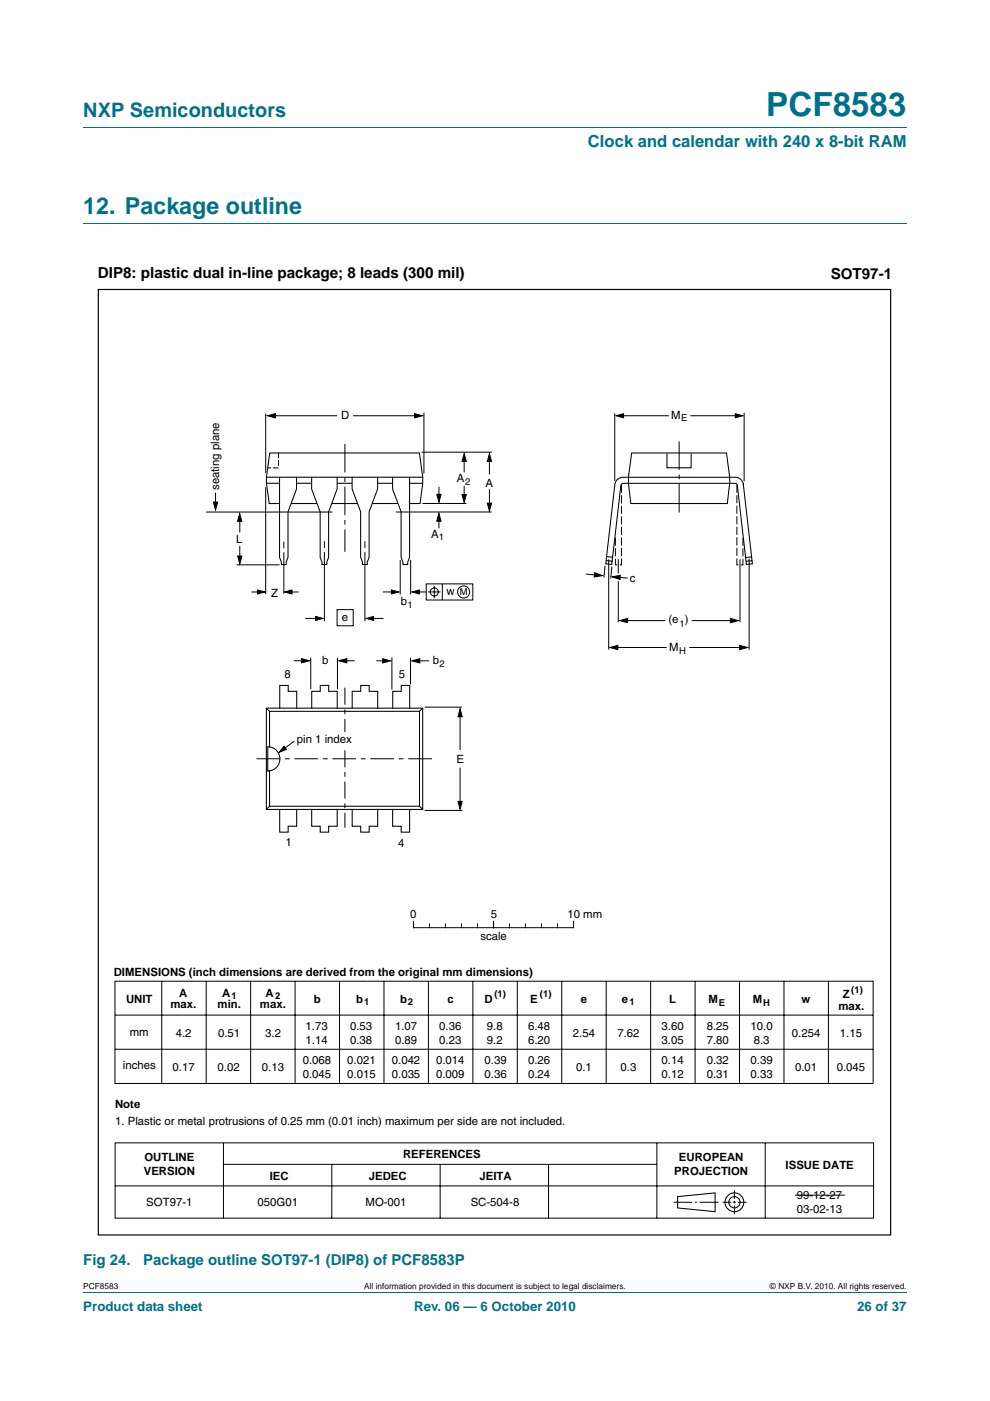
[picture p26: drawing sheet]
<svg xmlns="http://www.w3.org/2000/svg" width="210mm" height="297mm" viewBox="0 0 210 297" stroke-linecap="round" stroke-linejoin="round" font-family="sans-serif">
<defs><g id="words">
<text font-size="7" fill="#00708a" x="162.5" y="24.6">PCF8583</text>
<text font-size="4.9" fill="#00708a" x="17.7" y="45.4">12. Package outline</text>
<text font-size="4.2" fill="#00708a" x="17.7" y="24.9">NXP Semiconductors</text>
<text font-size="3.5" fill="#00708a" x="124.7" y="31.1">Clock and calendar with 240 x 8-bit RAM</text>
<g font-size="3.2">
<text x="20.8" y="59">DIP8: plastic dual in-line package; 8 leads (300 mil)</text>
<text x="176.2" y="59.1">SOT97-1</text>
</g>
<g font-size="3.2" fill="#00708a">
<text x="17.7" y="268.3">Fig 24.</text>
<text x="30.4" y="268.3">Package outline SOT97-1 (DIP8) of PCF8583P</text>
</g>
<g font-size="2.8" fill="#00708a">
<text x="17.7" y="277.9">Product data sheet</text>
<text x="87.8" y="277.9">Rev. 06 — 6 October 2010</text>
<text x="181.8" y="277.9">26 of 37</text>
</g>
<g font-size="2.4">
<text x="72.4" y="88.9">D</text>
<text x="142.4" y="88.9">M</text>
<text x="46.5" y="103.9" transform="rotate(-90 46.5 103.9)">seating plane</text>
<text x="96.9" y="102.2">A</text>
<text x="103" y="103.2">A</text>
<text x="91.5" y="114">A</text>
<text x="50.1" y="115.1">L</text>
<text x="133.6" y="123.4">c</text>
<text x="57.5" y="126.7">Z</text>
<text x="72.5" y="131.7">e</text>
<text x="85" y="128.3">b</text>
<text x="94.7" y="126.2">w</text>
<text x="141.8" y="132.1">(e )</text>
<text x="60.3" y="143.8">8</text>
<text x="68.3" y="140.7">b</text>
<text x="84.6" y="143.7">5</text>
<text x="91.8" y="140.8">b</text>
<text x="141.9" y="138.1">M</text>
<text x="63" y="157.5">pin 1 index</text>
<text x="96.9" y="161.7">E</text>
<text x="60.6" y="179.5">1</text>
<text x="84.5" y="179.6">4</text>
<text x="87" y="194.6">0</text>
<text x="104.1" y="194.6">5</text>
<text x="120.4" y="194.6">10 mm</text>
<text x="101.9" y="199.4">scale</text>
<text x="24.1" y="206.9">DIMENSIONS (inch dimensions are derived from the original mm dimensions)</text>
<text x="26.7" y="212.6">UNIT</text>
<text x="36.2" y="213.8">max.</text>
<text x="38" y="211.3">A</text>
<text x="46.2" y="213.8">min.</text>
<text x="47.1" y="211.3">A</text>
<text x="55.1" y="213.8">max.</text>
<text x="56.3" y="211.3">A</text>
<text x="66.6" y="212.6">b</text>
<text x="75.6" y="212.6">b</text>
<text x="84.9" y="212.6">b</text>
<text x="94.9" y="212.6">c</text>
<text x="102.8" y="212.6">D</text>
<text x="112.5" y="212.6">E</text>
<text x="123.2" y="212.6">e</text>
<text x="131.9" y="212.6">e</text>
<text x="141.9" y="212.6">L</text>
<text x="150.3" y="212.6">M</text>
<text x="159.7" y="212.6">M</text>
<text x="170" y="212.5">w</text>
<text x="177.8" y="214.1">max.</text>
<text x="178.7" y="211.7">Z</text>
<text x="27.5" y="219.6">mm</text>
<text x="37.3" y="219.8">4.2</text>
<text x="46.3" y="219.8">0.51</text>
<text x="56.3" y="219.8">3.2</text>
<text x="64.8" y="218.3">1.73</text>
<text x="64.8" y="221.2">1.14</text>
<text x="74.3" y="218.3">0.53</text>
<text x="74.3" y="221.2">0.38</text>
<text x="83.8" y="218.3">1.07</text>
<text x="83.8" y="221.2">0.89</text>
<text x="93.2" y="218.3">0.36</text>
<text x="93.2" y="221.2">0.23</text>
<text x="103.3" y="218.3">9.8</text>
<text x="103.3" y="221.2">9.2</text>
<text x="112" y="218.3">6.48</text>
<text x="112" y="221.2">6.20</text>
<text x="121.5" y="219.8">2.54</text>
<text x="131" y="219.8">7.62</text>
<text x="140.3" y="218.3">3.60</text>
<text x="140.3" y="221.2">3.05</text>
<text x="149.9" y="218.3">8.25</text>
<text x="149.9" y="221.2">7.80</text>
<text x="159.2" y="218.3">10.0</text>
<text x="159.9" y="221.2">8.3</text>
<text x="168" y="219.8">0.254</text>
<text x="178.2" y="219.8">1.15</text>
<text x="26.1" y="226.6">inches</text>
<text x="36.6" y="227.1">0.17</text>
<text x="46.2" y="227.1">0.02</text>
<text x="55.6" y="227.1">0.13</text>
<text x="64.2" y="225.6">0.068</text>
<text x="73.7" y="225.6">0.021</text>
<text x="83.1" y="225.6">0.042</text>
<text x="92.5" y="225.6">0.014</text>
<text x="102.8" y="225.6">0.39</text>
<text x="112" y="225.6">0.26</text>
<text x="122.2" y="227.1">0.1</text>
<text x="131.6" y="227.1">0.3</text>
<text x="140.3" y="225.6">0.14</text>
<text x="149.9" y="225.6">0.32</text>
<text x="159.2" y="225.6">0.39</text>
<text x="168.6" y="227.1">0.01</text>
<text x="177.5" y="227.1">0.045</text>
<text x="64.2" y="228.6">0.045</text>
<text x="73.7" y="228.6">0.015</text>
<text x="83.1" y="228.6">0.035</text>
<text x="92.5" y="228.6">0.009</text>
<text x="102.8" y="228.6">0.36</text>
<text x="112" y="228.6">0.24</text>
<text x="140.3" y="228.6">0.12</text>
<text x="149.9" y="228.6">0.31</text>
<text x="159.2" y="228.6">0.33</text>
<text x="24.4" y="235">Note</text>
<text x="24.4" y="238.6">1. Plastic or metal protrusions of 0.25 mm (0.01 inch) maximum per side are not included.</text>
<text x="85.5" y="245.6">REFERENCES</text>
<text x="30.5" y="249.2">VERSION</text>
<text x="30.6" y="246.3">OUTLINE</text>
<text x="57.2" y="250.1">IEC</text>
<text x="78.2" y="250.1">JEDEC</text>
<text x="101.7" y="250.1">JEITA</text>
<text x="143" y="249.2">PROJECTION</text>
<text x="144" y="246.3">EUROPEAN</text>
<text x="166.6" y="247.8">ISSUE DATE</text>
<text x="31" y="255.7">SOT97-1</text>
<text x="54.6" y="255.7">050G01</text>
<text x="77.5" y="255.7">MO-001</text>
<text x="99.8" y="255.7">SC-504-8</text>
<text x="169" y="254.2">99-12-27</text>
<text x="169" y="257.2">03-02-13</text>
</g>
<g font-size="2">
<text x="144.5" y="89.3">E</text>
<text x="98.7" y="102.7">2</text>
<text x="93.1" y="114.5">1</text>
<text x="86.5" y="128.9">1</text>
<text x="97.5" y="126.2">M</text>
<text x="144.1" y="132.9">1</text>
<text x="93.2" y="141.5">2</text>
<text x="144.1" y="138.7">H</text>
<text x="49.1" y="211.8">1</text>
<text x="58.4" y="211.8">2</text>
<text x="77.2" y="213.2">1</text>
<text x="86.5" y="213.2">2</text>
<text x="104.9" y="211.5">(1)</text>
<text x="114.5" y="211.5">(1)</text>
<text x="133.5" y="213.2">1</text>
<text x="152.5" y="213.2">E</text>
<text x="161.9" y="213.2">H</text>
<text x="180.6" y="210.6">(1)</text>
</g>
<g font-size="1.8">
<text x="17.7" y="273.3">PCF8583</text>
<text x="77.3" y="273.3">All information provided in this document is subject to legal disclaimers.</text>
<text x="163.3" y="273.3">© NXP B.V. 2010. All rights reserved.</text>
</g>
</g></defs>
<path d="M17.7 27h174.6M17.7 47.4h174.6M17.7 273.9h174.6" fill="none" stroke="#00708a" stroke-width=".21"/>
<g fill="none" stroke="#000" stroke-width=".21">
<path d="M56.4 87.7v12.6M57.1 88.1h14.4M74.9 88.1h13.6M89.4 95.9h14.9M89.9 87.5v12.9M98.5 96.9v3.2M103.8 96.5v4.1M130.4 87.6v14.4M131.4 88.1h10.5M146.4 88.1h10.4M157.8 87.5v14.5M43.7 108.6h26.8"/>
<path d="M45.7 104.5v2.6M50.2 119.8h9.1M50.9 109.9v3M50.9 115.7v3.1M56.4 103.3v22.7M60.2 114.8v1.5M60.2 117.1v8.8M68.8 114.7v1.5M68.8 117v14.7M77.4 114.7v1.5M77.4 117v14.7M84.9 118.7v7.4"/>
<path d="M87.1 118.7v7.4M89.6 106.7h9.3M93.1 109.6v2.4M93.1 103.2v2.5M98.5 103v3M103.8 103.7v4.2M104.3 108.5l-20.4 .1M128.3 120l-.2 2.5M129.1 118.6v19.1M131.1 118.5v3.1M157 118.6v13.3M158.9 118.4v19.3"/>
<path d="M53.3 125.5h2.1M61.1 125.5h2.2M64.7 131.1h3.1M65.9 139.4v6.7M71.5 129.3h3.4v3.4h-3.4zM71.6 139.5v6.6M78.5 131.1h2.8M81.2 125.5h2.5M83.1 139.4v6.8M87.1 139.4v5.7M88.3 125.5h2.1M90.4 123.8h9.9v3.4h-9.9z"/>
<path d="M90.8 125.5h2.6M92.1 124.2v2.7M93.8 123.8v3.4M124.3 121.7l2.7 .3M129.8 120.1l-.3 2.6M130.3 137.3h11.1M130.4 122.4l2.7 .2M131.1 123.2v8.7M132.2 131.6h8.9M146.2 137.3h11.1M146.7 131.6h9M62.3 140.1h2.6"/>
<path d="M62.4 157.1l-2.5 1.9M72.7 140.1h2.5M79.8 140.1h2.3M88.2 140.1h2.8M90.1 149.9h7.9M97.6 151.4v7.6M90.1 171.8h8M97.6 162.7v7.9M87.7 195.3v1.4M87.8 196.7h33.8M91.1 195.9v.8M94.5 195.9v.8"/>
<path d="M97.9 195.9v.8M101.3 195.9v.8M104.7 195.3v1.4M108.1 195.9v.8M111.4 195.9v.8M114.8 195.9v.8M118.2 195.9v.8M121.7 195.3v1.4M24.4 215.2h160.8M34.3 208v21.8M43.7 208.1v21.6M53.2 208.1v21.6"/>
<path d="M62.6 208.1v21.6M72 208.1v21.6M81.4 208.1v21.6M90.9 208v21.7M100.3 208v21.7M109.7 208v21.7M119.1 208v21.7M128.6 208v21.7M138 208v21.7M147.4 208v21.7M156.9 208v21.7M166.3 208v21.7"/>
<path d="M175.7 208v21.7M24.4 222.5h160.8M24.4 229.7h160.8M185.2 229.7v-21.7h-160.8v21.8M24.4 242.3h160.9v16h-160.9zM24.4 251.4h160.9M47.4 242.3v16M47.4 246.9h91.9M70.4 246.9v11.4M93.4 246.9v11.4M116.3 246.9v11.4M139.3 242.3v16"/>
<path d="M142.9 254.9h3.9M147.4 254.9h.4M148.4 254.9h4M153.3 254.9h1.8M155.5 254.9h.6M155.8 252.3v1.9M155.8 254.6v.6M155.8 255.6v1.8M156.5 254.9h1.8M162.3 242.3v16M168.6 253.4h10.6"/>
<circle cx="92.1" cy="125.5" r=".86"/>
<circle cx="98.3" cy="125.5" r="1.28"/>
</g>
<g fill="none" stroke="#000" stroke-width=".22">
<path d="M134 96h20.1l.7 5.2v1.3l-.5 4.3h-20.5l-.5-4.3v-1.3zM141.5 96.1v3.1h5.1v-3.1M56.5 102.5h2.8M56.5 101.2h33.1M59.3 106.8h-2.2l-.6-4.3v-1.3l.7-5.2h31.8l.7 5.2v1.3l-.6 4.3h-2.2M59.3 101.2v17l.4 1v.5h1v-.5l.4-1v-9.7l1.8-4.8v-2.5M61.7 106.8h5.5M62.9 102.5h3.2M66.1 101.2v2.5l1.8 4.8v9.7l.4 1v.5h1v-.5l.4-1v-9.7l1.8-4.8v-2.5M70.4 106.8h5.4M71.6 102.5h3.1M74.7 101.2v2.5l1.8 4.8v9.7l.4 1v.5h1v-.5l.4-1v-9.7l1.8-4.8v-2.5"/>
<path d="M79 106.8h5.4M80.1 102.5h3.2M86.9 102.5h2.8M86.9 101.2v17l-.4 1v.5h-1v-.5l-.4-1v-9.7l-1.8-4.8v-2.5M128.6 118.8l1.2 .2M128.7 118l1.2 .2M130.8 101.8l.8-.5 .5-.1h23.9a1.66 1.66 0 0 1 1.7 1.5l1.9 16.8-1.3 .2-1.9-16.8-.2-.4h-24h-.2l-.3 .4-1.9 16.8-1.3-.2 1.9-16.8zM159.4 118.1l-1.3 .1M159.5 118.9l-1.3 .1M56.5 150.1h33.2v21.5h-33.2zM56.5 150.1l.7 .7M56.8 158.3a2.58 2.58 0 0 1 2.6 2.6 2.58 2.58 0 0 1-2.6 2.6z"/>
<path d="M57.2 158.4v-7.6h31.8v20.1h-31.8v-7.5M59.3 150.1v-4.8h1.8v1.3h1.8v3.5M66.1 150.1v-3.5h1.8v-1.3h1.8v1.3h1.8v3.5M74.7 150.1v-3.5h1.8v-1.3h1.8v1.3h1.8v3.5M86.9 150.1v-4.8h-1.8v1.3h-1.8v3.5M89.7 150.1l-.7 .7M57.2 170.9l-.7 .7M62.9 171.6v3.6h-1.8v1.2h-1.8v-4.8M66.1 171.6v3.6h1.8v1.2h1.8v-1.2h1.8v-3.6M74.7 171.6v3.6h1.8v1.2h1.8v-1.2h1.8v-3.6M83.3 171.6v3.6h1.8v1.2h1.8v-4.8M89 170.9l.7 .7"/>
<path d="M143.7 253.7l8-.8v4l-8-.8z"/>
<circle cx="155.8" cy="254.9" r="1.99"/>
<circle cx="155.8" cy="254.9" r="1.2"/>
</g>
<g fill="#000" stroke="#000" stroke-width=".21">
<path d="M56.7 88.1l1.7-.4v.9zM87.9 87.7l1.7 .4-1.7 .5zM98.5 96.2l.4 1.6h-.9zM103.8 96.2l.5 1.6h-.9zM130.7 88.1l1.6-.4v.9zM156 87.7l1.5 .4-1.5 .5zM45.3 106.5h.9l-.5 1.6zM50.8 108.9l.5 1.6h-.9zM50.4 117.9h.9l-.4 1.7zM93.1 108.8l.4 1.7h-.9zM92.6 104.8h.9l-.4 1.7zM98 104.9h.9l-.4 1.6z"/>
<path d="M103.4 106.7h.9l-.5 1.7zM54.6 125.1l1.6 .4-1.6 .4zM60.3 125.5l1.6-.4v.8zM63.9 139.6l1.7 .5-1.7 .4zM66.9 130.7l1.6 .4-1.6 .4zM77.7 131.1l1.5-.4v.8zM81.2 139.7l1.6 .4-1.6 .5zM83 125.1l1.6 .4-1.6 .4zM87.4 125.5l1.6-.4v.8zM126.1 121.4l1.7 .6-1.8 .3zM129.4 137.3l1.6-.5v.9zM129.9 122.3l1.7-.3-.1 .9z"/>
<path d="M131.4 131.6l1.7-.5v.9zM154.9 131.1l1.7 .5-1.7 .4zM156.9 136.8l1.7 .5-1.7 .4zM60.2 158.2l.5 .7-1.5 .6zM71.9 140.1l1.6-.5v.9zM87.4 140.1l1.6-.4v.9zM97.6 150.3l.4 1.7h-.9zM97.1 169.9h.9l-.4 1.7z"/>
</g>
<path d="M73.2 94.1v22.9M144 93.6v15.7" fill="none" stroke="#000" stroke-width=".21" stroke-dasharray="6 1 1 1" stroke-linecap="butt"/>
<path d="M54.4 160.9h37.8" fill="none" stroke="#000" stroke-width=".21" stroke-dasharray="5 1 1 1" stroke-linecap="butt"/>
<path d="M73.2 145.8v29.7" fill="none" stroke="#000" stroke-width=".21" stroke-dasharray="3.6 1 1 1" stroke-linecap="butt"/>
<path d="M59.1 96.1v3.1h-2.3" fill="none" stroke="#000" stroke-width=".21" stroke-dasharray="1 .6"/>
<path d="M131.8 102.9v16.9h-1.3v-6.4M156.3 102.9v16.9h1.3v-6.4" fill="none" stroke="#000" stroke-width=".21" stroke-dasharray="1.5 .7"/>
<path d="M72.7 155.4h.9v2.8h-.9z" fill="#fff"/>
<path d="M20.9 61.4h168v200.4h-168z" fill="none" stroke="#000" stroke-width=".25"/>
<use href="#words"/>
</svg>
